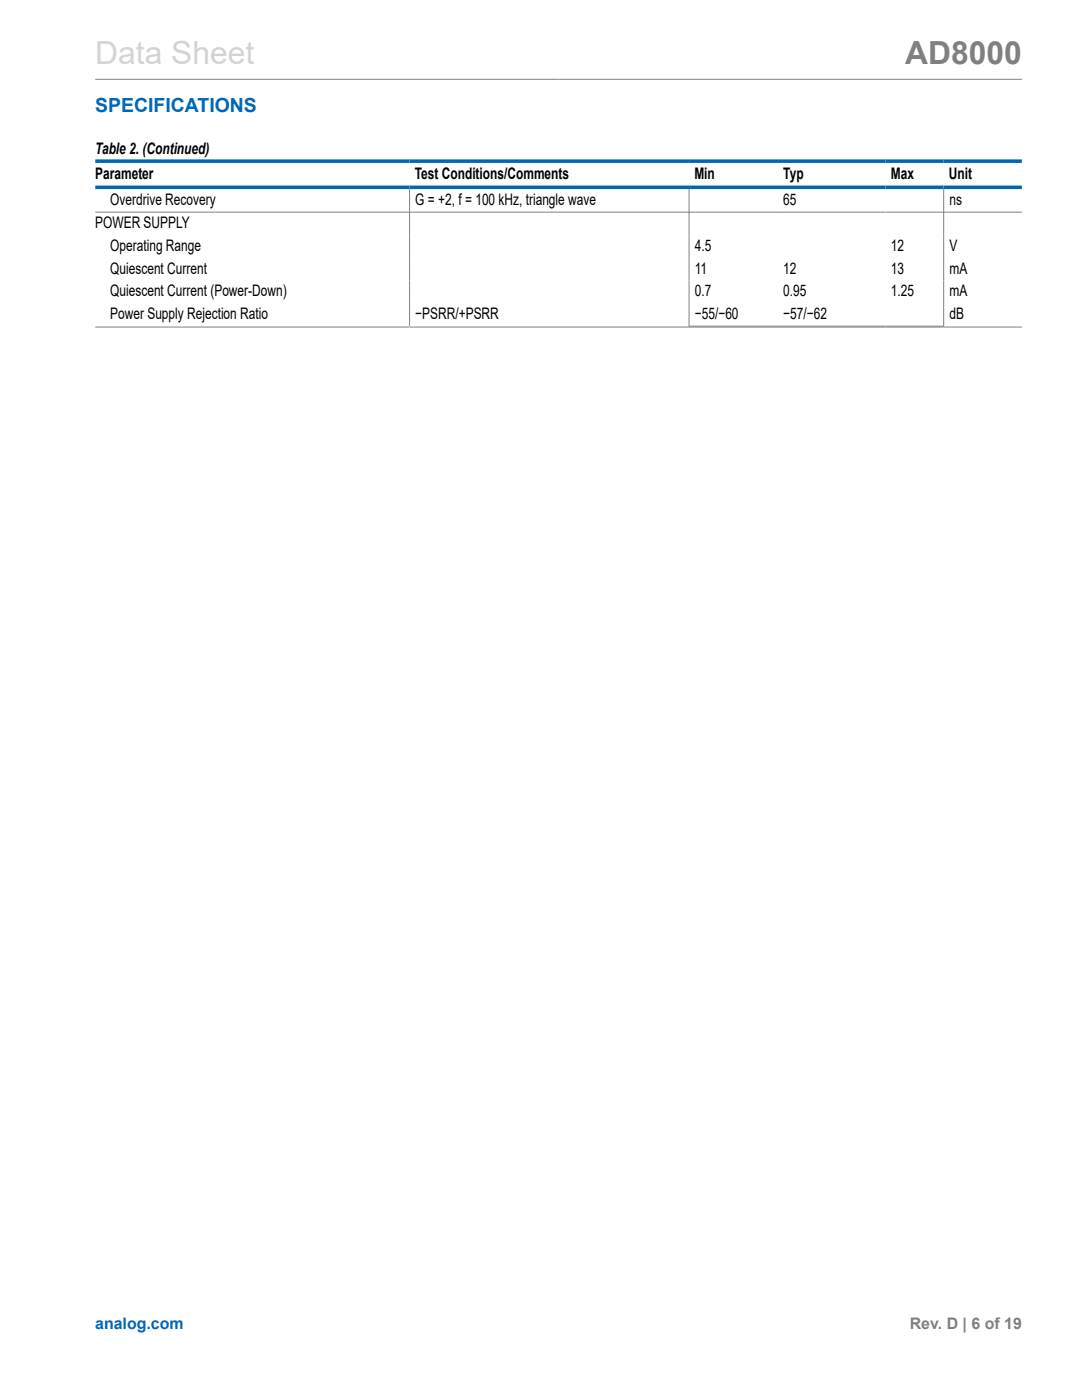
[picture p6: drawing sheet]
<svg xmlns="http://www.w3.org/2000/svg" width="216mm" height="279mm" viewBox="0 0 216 279" stroke-linecap="round" stroke-linejoin="round" font-family="sans-serif">
<defs><g id="words">
<text font-size="6.3" fill="#d3d3d3" x="19" y="12.7">Data Sheet</text>
<text font-size="6.3" fill="#808080" x="180.6" y="12.7">AD8000</text>
<text font-size="3.9" fill="#0067b8" x="19" y="22.3">SPECIFICATIONS</text>
<g font-size="3.2">
<text x="19" y="30.8">Table 2. (Continued)</text>
<text x="19" y="35.7">Parameter</text>
<text x="82.8" y="35.7">Test Conditions/Comments</text>
<text x="138.6" y="35.7">Min</text>
<text x="156.3" y="35.7">Typ</text>
<text x="177.8" y="35.7">Max</text>
<text x="189.4" y="35.7">Unit</text>
<text x="22" y="40.9">Overdrive Recovery</text>
<text x="82.9" y="40.9">G = +2, f = 100 kHz, triangle wave</text>
<text x="156.3" y="40.9">65</text>
<text x="189.4" y="40.9">ns</text>
<text x="19" y="45.6">POWER SUPPLY</text>
<text x="22" y="50.1">Operating Range</text>
<text x="138.6" y="50.1">4.5</text>
<text x="177.8" y="50.1">12</text>
<text x="189.4" y="50.1">V</text>
<text x="22" y="54.6">Quiescent Current</text>
<text x="22" y="59.1">Quiescent Current (Power-Down)</text>
<text x="138.6" y="54.6">11</text>
<text x="138.6" y="59.1">0.7</text>
<text x="156.3" y="54.6">12</text>
<text x="156.3" y="59.1">0.95</text>
<text x="177.8" y="54.6">13</text>
<text x="177.8" y="59.1">1.25</text>
<text x="189.4" y="54.6">mA</text>
<text x="189.4" y="59.1">mA</text>
<text x="22" y="63.7">Power Supply Rejection Ratio</text>
<text x="82.9" y="63.7">−PSRR/+PSRR</text>
<text x="138.6" y="63.7">−55/−60</text>
<text x="156.3" y="63.7">−57/−62</text>
<text x="189.4" y="63.7">dB</text>
</g>
<text font-size="3.2" fill="#0067b8" x="19" y="265.3">analog.com</text>
<text font-size="3.2" fill="#808080" x="181.5" y="265.3">Rev. D | 6 of 19</text>
</g></defs>
<path d="M19 15.8h184.9M81.7 37.7v27.4M137.5 37.7v27.5M188.3 37.7v27.5M19 42.3h184.9M19 65.3h184.9M137.4 65.1h51" fill="none" stroke="#808080" stroke-width=".2"/>
<path d="M19 32.2h184.9M19 37.4h184.9" fill="none" stroke="#0067b8" stroke-width=".71"/>
<use href="#words"/>
</svg>
